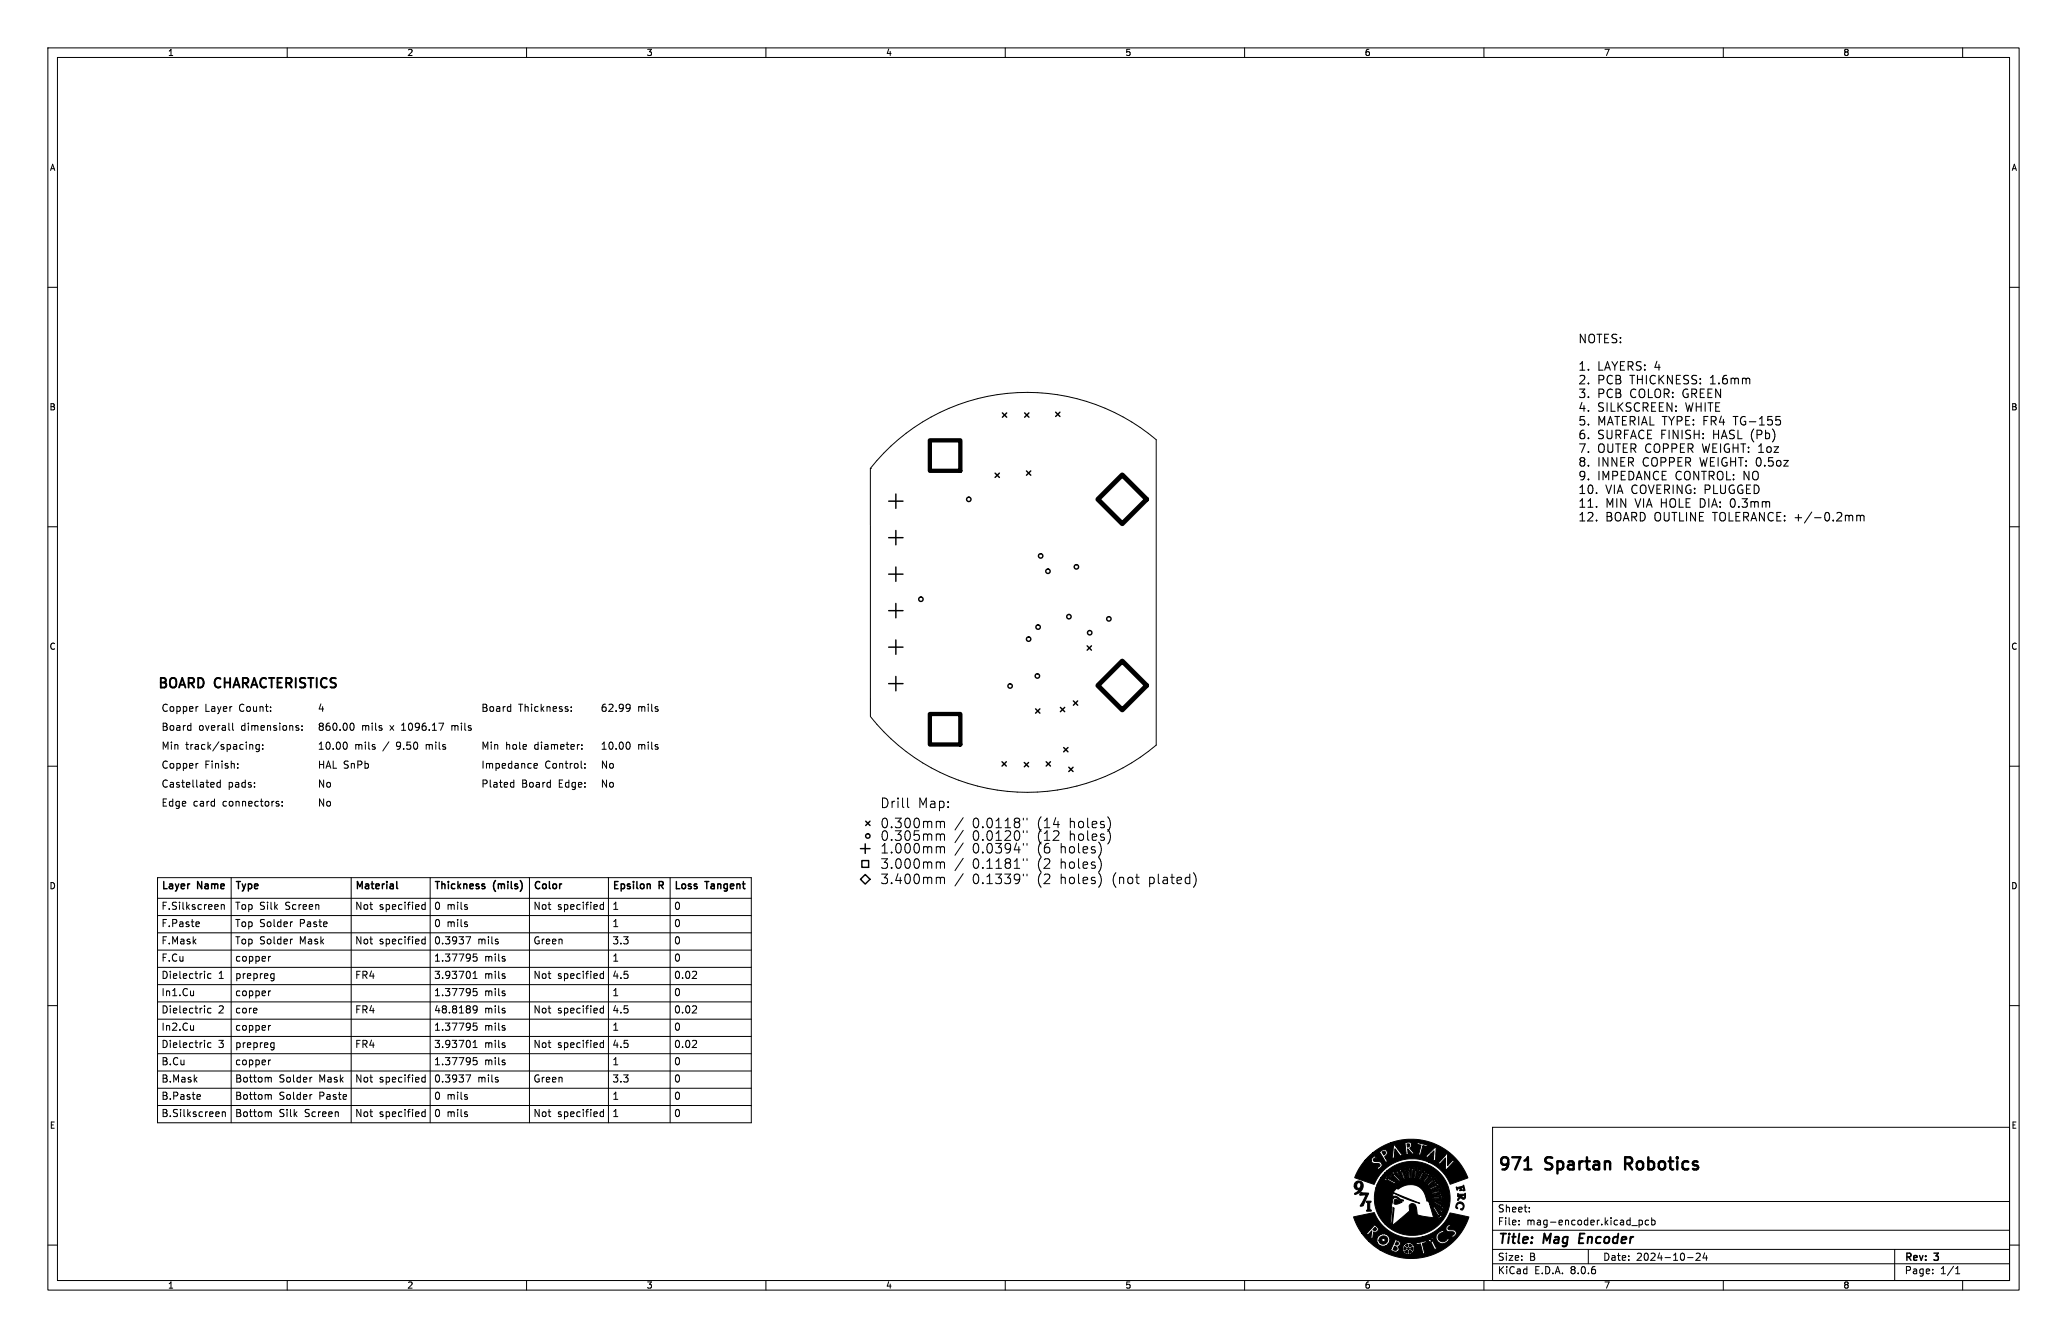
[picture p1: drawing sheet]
<svg xmlns="http://www.w3.org/2000/svg" width="432mm" height="279mm" viewBox="0 0 432 279" stroke-linecap="round" stroke-linejoin="round" font-family="sans-serif">
<defs><g id="words">
<g font-size="3.5">
<text x="312.8" y="245.1">971</text>
<text x="323" y="245.1">Spartan</text>
<text x="340.6" y="245.1">Robotics</text>
</g>
<g font-size="2.8">
<text x="32.9" y="144.7">BOARD</text>
<text x="45" y="144.7">CHARACTERISTICS</text>
<text x="312.8" y="260.3">Title:</text>
<text x="322.5" y="260.3">Mag</text>
<text x="330.7" y="260.3">Encoder</text>
</g>
<g font-size="2.5">
<text x="329.6" y="72.2">NOTES:</text>
<text x="329.6" y="77.9">1.</text>
<text x="333.8" y="77.9">LAYERS: 4</text>
<text x="329.6" y="80.8">2.</text>
<text x="329.6" y="83.6">3.</text>
<text x="333.8" y="80.8">PCB</text>
<text x="333.8" y="83.6">PCB</text>
<text x="340.8" y="80.8">THICKNESS:</text>
<text x="340.8" y="83.6">COLOR:</text>
<text x="352" y="83.6">GREEN</text>
<text x="357.8" y="80.8">1.6mm</text>
<text x="329.6" y="86.5">4.</text>
<text x="329.6" y="89.3">5.</text>
<text x="333.8" y="86.5">SILKSCREEN:</text>
<text x="333.8" y="89.3">MATERIAL TYPE: FR4</text>
<text x="352.4" y="86.5">WHITE</text>
<text x="363" y="89.3">TG-155</text>
<text x="329.6" y="92.2">6.</text>
<text x="329.6" y="95.1">7.</text>
<text x="333.8" y="92.2">SURFACE FINISH:</text>
<text x="333.8" y="95.1">OUTER COPPER</text>
<text x="356.2" y="95.1">WEIGHT: 1oz</text>
<text x="358.4" y="92.2">HASL (Pb)</text>
<text x="329.6" y="97.9">8.</text>
<text x="329.6" y="100.8">9.</text>
<text x="333.8" y="97.9">INNER</text>
<text x="333.8" y="100.8">IMPEDANCE</text>
<text x="343.4" y="97.9">COPPER</text>
<text x="350.3" y="100.8">CONTROL: NO</text>
<text x="355.6" y="97.9">WEIGHT: 0.5oz</text>
<text x="329.6" y="103.7">10.</text>
<text x="329.6" y="106.5">11.</text>
<text x="335.5" y="103.7">VIA COVERING: PLUGGED</text>
<text x="335.5" y="106.5">MIN</text>
<text x="341.9" y="106.5">VIA HOLE DIA:</text>
<text x="362.5" y="106.5">0.3mm</text>
<text x="329.6" y="109.4">12.</text>
<text x="335.5" y="109.4">BOARD OUTLINE</text>
<text x="358.4" y="109.4">TOLERANCE: +/-0.2mm</text>
</g>
<g font-size="2.1">
<text x="33.6" y="149.1">Copper</text>
<text x="42.8" y="149.1">Layer</text>
<text x="50.2" y="149.1">Count:</text>
<text x="66.3" y="149.1">4</text>
<text x="100.4" y="149.1">Board</text>
<text x="108.4" y="149.1">Thickness:</text>
<text x="125.4" y="149.1">62.99</text>
<text x="133.2" y="149.1">mils</text>
<text x="33.6" y="153">Board</text>
<text x="41.5" y="153">overall</text>
<text x="50.6" y="153">dimensions:</text>
<text x="66.3" y="153">860.00</text>
<text x="75.6" y="153">mils</text>
<text x="81.7" y="153">x</text>
<text x="84.4" y="153">1096.17</text>
<text x="95.1" y="153">mils</text>
<text x="33.6" y="161">Copper</text>
<text x="33.6" y="157">Min</text>
<text x="38.8" y="157">track/spacing:</text>
<text x="42.8" y="161">Finish:</text>
<text x="66.3" y="161">HAL SnPb</text>
<text x="66.3" y="157">10.00</text>
<text x="74.1" y="157">mils</text>
<text x="80.3" y="157">/</text>
<text x="83.3" y="157">9.50</text>
<text x="89.7" y="157">mils</text>
<text x="100.4" y="161">Impedance</text>
<text x="100.4" y="157">Min</text>
<text x="105.6" y="157">hole</text>
<text x="111.9" y="157">diameter:</text>
<text x="113.9" y="161">Control:</text>
<text x="125.4" y="161">No</text>
<text x="125.4" y="157">10.00</text>
<text x="133.2" y="157">mils</text>
<text x="33.6" y="164.9">Castellated</text>
<text x="47.7" y="164.9">pads:</text>
<text x="66.3" y="164.9">No</text>
<text x="100.4" y="164.9">Plated</text>
<text x="109" y="164.9">Board</text>
<text x="116.9" y="164.9">Edge:</text>
<text x="125.4" y="164.9">No</text>
<text x="33.6" y="168.9">Edge</text>
<text x="40.4" y="168.9">card</text>
<text x="46.8" y="168.9">connectors:</text>
<text x="66.3" y="168.9">No</text>
<text x="33.7" y="190.1">F.Silkscreen</text>
<text x="33.7" y="186.4">Layer</text>
<text x="41.3" y="186.4">Name</text>
<text x="49" y="190.1">Top Silk</text>
<text x="49" y="186.4">Type</text>
<text x="59.3" y="190.1">Screen</text>
<text x="74.1" y="186.4">Material</text>
<text x="74.1" y="190.1">Not</text>
<text x="79" y="190.1">specified</text>
<text x="90.6" y="186.4">Thickness</text>
<text x="90.6" y="190.1">0 mils</text>
<text x="103.1" y="186.4">(mils)</text>
<text x="111.4" y="190.1">Not</text>
<text x="111.4" y="186.4">Color</text>
<text x="116.3" y="190.1">specified</text>
<text x="127.9" y="190.1">1</text>
<text x="127.9" y="186.4">Epsilon</text>
<text x="137.7" y="186.4">R</text>
<text x="140.7" y="186.4">Loss</text>
<text x="140.7" y="190.1">0</text>
<text x="147.5" y="186.4">Tangent</text>
<text x="33.7" y="193.7">F.Paste</text>
<text x="33.7" y="197.3">F.Mask</text>
<text x="49" y="197.3">Top Solder</text>
<text x="49" y="193.7">Top Solder</text>
<text x="62.3" y="197.3">Mask</text>
<text x="62.3" y="193.7">Paste</text>
<text x="74.1" y="197.3">Not</text>
<text x="79" y="197.3">specified</text>
<text x="90.6" y="193.7">0 mils</text>
<text x="90.6" y="197.3">0.3937</text>
<text x="99.6" y="197.3">mils</text>
<text x="111.4" y="197.3">Green</text>
<text x="127.9" y="197.3">3.3</text>
<text x="127.9" y="193.7">1</text>
<text x="140.7" y="197.3">0</text>
<text x="140.7" y="193.7">0</text>
<text x="33.7" y="200.9">F.Cu</text>
<text x="49" y="200.9">copper</text>
<text x="90.6" y="200.9">1.37795</text>
<text x="101" y="200.9">mils</text>
<text x="127.9" y="200.9">1</text>
<text x="140.7" y="200.9">0</text>
<text x="33.7" y="204.6">Dielectric</text>
<text x="33.7" y="208.2">In1.Cu</text>
<text x="45.4" y="204.6">1</text>
<text x="49" y="208.2">copper</text>
<text x="49" y="204.6">prepreg</text>
<text x="74.1" y="204.6">FR4</text>
<text x="90.6" y="204.6">3.93701</text>
<text x="90.6" y="208.2">1.37795</text>
<text x="101" y="204.6">mils</text>
<text x="101" y="208.2">mils</text>
<text x="111.4" y="204.6">Not</text>
<text x="116.3" y="204.6">specified</text>
<text x="127.9" y="208.2">1</text>
<text x="127.9" y="204.6">4.5</text>
<text x="140.7" y="204.6">0.02</text>
<text x="140.7" y="208.2">0</text>
<text x="33.7" y="215.4">In2.Cu</text>
<text x="33.7" y="211.8">Dielectric</text>
<text x="45.4" y="211.8">2</text>
<text x="49" y="211.8">core</text>
<text x="49" y="215.4">copper</text>
<text x="74.1" y="211.8">FR4</text>
<text x="90.6" y="211.8">48.8189</text>
<text x="90.6" y="215.4">1.37795</text>
<text x="101" y="211.8">mils</text>
<text x="101" y="215.4">mils</text>
<text x="111.4" y="211.8">Not</text>
<text x="116.3" y="211.8">specified</text>
<text x="127.9" y="211.8">4.5</text>
<text x="127.9" y="215.4">1</text>
<text x="140.7" y="215.4">0</text>
<text x="140.7" y="211.8">0.02</text>
<text x="33.7" y="219">Dielectric</text>
<text x="45.4" y="219">3</text>
<text x="49" y="219">prepreg</text>
<text x="74.1" y="219">FR4</text>
<text x="90.6" y="219">3.93701</text>
<text x="101" y="219">mils</text>
<text x="111.4" y="219">Not</text>
<text x="116.3" y="219">specified</text>
<text x="127.9" y="219">4.5</text>
<text x="140.7" y="219">0.02</text>
<text x="33.7" y="222.6">B.Cu</text>
<text x="33.7" y="226.2">B.Mask</text>
<text x="49" y="226.2">Bottom</text>
<text x="49" y="222.6">copper</text>
<text x="58.1" y="226.2">Solder</text>
<text x="66.4" y="226.2">Mask</text>
<text x="74.1" y="226.2">Not</text>
<text x="79" y="226.2">specified</text>
<text x="90.6" y="226.2">0.3937</text>
<text x="90.6" y="222.6">1.37795</text>
<text x="99.6" y="226.2">mils</text>
<text x="101" y="222.6">mils</text>
<text x="111.4" y="226.2">Green</text>
<text x="127.9" y="222.6">1</text>
<text x="127.9" y="226.2">3.3</text>
<text x="140.7" y="226.2">0</text>
<text x="140.7" y="222.6">0</text>
<text x="33.7" y="233.4">B.Silkscreen</text>
<text x="33.7" y="229.8">B.Paste</text>
<text x="49" y="233.4">Bottom</text>
<text x="49" y="229.8">Bottom</text>
<text x="58.1" y="233.4">Silk</text>
<text x="58.1" y="229.8">Solder</text>
<text x="63.4" y="233.4">Screen</text>
<text x="66.4" y="229.8">Paste</text>
<text x="74.1" y="233.4">Not</text>
<text x="79" y="233.4">specified</text>
<text x="90.6" y="229.8">0 mils</text>
<text x="90.6" y="233.4">0 mils</text>
<text x="111.4" y="233.4">Not</text>
<text x="116.3" y="233.4">specified</text>
<text x="127.9" y="229.8">1</text>
<text x="127.9" y="233.4">1</text>
<text x="140.7" y="229.8">0</text>
<text x="140.7" y="233.4">0</text>
<text x="312.8" y="256.1">File:</text>
<text x="312.8" y="253.4">Sheet:</text>
<text x="318.9" y="256.1">mag-encoder.kicad_pcb</text>
<text x="312.8" y="263.5">Size:</text>
<text x="319.5" y="263.5">B</text>
<text x="334.8" y="263.5">Date:</text>
<text x="341.8" y="263.5">2024-10-24</text>
<text x="397.8" y="263.7">Rev:</text>
<text x="404.2" y="263.7">3</text>
<text x="312.8" y="266.3">KiCad</text>
<text x="320.5" y="266.3">E.D.A.</text>
<text x="328.1" y="266.3">8.0.6</text>
<text x="397.8" y="266.3">Page:</text>
<text x="405.3" y="266.3">1/1</text>
</g>
<g font-size="1.8">
<text x="35" y="11.9">1</text>
<text x="85" y="11.9">2</text>
<text x="135" y="11.9">3</text>
<text x="185" y="11.9">4</text>
<text x="235" y="11.9">5</text>
<text x="285" y="11.9">6</text>
<text x="335" y="11.9">7</text>
<text x="385" y="11.9">8</text>
<text x="10.3" y="35.9">A</text>
<text x="420.1" y="35.9">A</text>
<text x="10.3" y="85.9">B</text>
<text x="420.1" y="85.9">B</text>
<text x="10.3" y="135.9">C</text>
<text x="420.1" y="135.9">C</text>
<text x="10.3" y="185.9">D</text>
<text x="420.1" y="185.9">D</text>
<text x="10.3" y="235.9">E</text>
<text x="420.1" y="235.9">E</text>
<text x="35" y="269.3">1</text>
<text x="85" y="269.3">2</text>
<text x="135" y="269.3">3</text>
<text x="185" y="269.3">4</text>
<text x="235" y="269.3">5</text>
<text x="285" y="269.3">6</text>
<text x="335" y="269.3">7</text>
<text x="385" y="269.3">8</text>
</g>
</g></defs>
<g fill="none" stroke="#000" stroke-width=".21">
<path d="M10 10h411.8v259.4h-411.8zM12 12h407.8v255.4h-407.8zM60 10v2M110 10v2M160 10v2M210 10v2M260 10v2M310 10v2M360 10v2M410 10v2M10 60h2M419.8 60h2"/>
<path d="M181.8 97.8h.1M184.6 94.6a41.7 41.7 0 0 1 56.9-2.8v63.8a41.8 41.8 0 0 1-59.7-6v-51.8zM10 110h2M419.8 110h2M10 160h2M39.7 151.5l.2 .1M39.9 151v1.5M39.9 152.4l-.2 .1M41.4 159.4l-.3 .1M41.4 147.6h-.3M48.6 151v1.3l.2 .2M49.7 159.5v.1"/>
<path d="M52.2 155.5h.5l.1 1M54.2 155.5h-.5l-.2 .3 .1 .6h.6M54.2 155.5v1.2l-.3 .3-.4-.1M54.9 156.3v.2M54.9 155.5v.2M62.2 152l.3 .2-.3 .3M62.2 151.5l.2 .1M63.1 152.4v.1M63.1 151.6v.1M72 155a.8 .8 0 0 1 .6 .7 .8 .8 0 0 1-.6 .8M73.3 151.2l.2-.2a.8 .8 0 0 1 .5 .8 .8 .8 0 0 1-.5 .7l-.2-.1M89 155.5v1"/>
<path d="M89.3 155.5l-.3 .1M91.7 151h1l-.7 1.5M94.4 151.5v1M94.6 151.5l-.2 .2M106.6 147.6h.1M106.7 147.1v1.5M106.7 148.5l-.1 .1M111.6 159.9l.7-.1-.1-.3-.4-.1-.2 .2v.8h.6M119.3 148.4v.2M119.3 147.6v.2M121.6 156.3v.2M121.6 155.5v.2"/>
<path d="M122.2 159.5v.1M131.1 147.1l.5 .1a.99 .99 0 0 1-.4 1.4M131.1 155a.8 .8 0 0 1 .6 .7 .8 .8 0 0 1-.6 .8M131.6 147.7l-.1 .2-.4 .1M419.8 160h2M44.7 163.5v.2l-.7 .2M46 163.5l-.4-.1-.3 .3 .2 .6h.5M46 162.9v1.5M49.7 160.3v.1M58.1 167.8l.2 .3-.2 .2M58.1 167.3l.1 .1M59 168.2v.1"/>
<path d="M59 167.4v.2M106.9 163.4l.4 .1M107.3 162.9v1.5M107.3 164.3l-.4 .1M122.2 160.3v.1M184.2 179.3h1.2l-.7 .8a.54 .54 0 0 1 .7 .4v.4l-.2 .3-.7 .1-.3-.2M184.3 178.1h1.1M184.3 176.7l.5-.6v2M184.4 166.6a1.01 1.01 0 0 1 1.1 1 1.01 1.01 0 0 1-1.1 1zM184.5 173.7l.4-.2a1.25 1.25 0 0 1 0 2l-.4-.2a1.68 1.68 0 0 1 0-1.6zM184.5 171l.4-.2a1.25 1.25 0 0 1 0 2l-.4-.1a1.68 1.68 0 0 1 0-1.7zM186.3 172.7v.1"/>
<path d="M186.3 175.3v.2M186.3 177.9v.2M186.4 167.3v1.3M186.9 167.3l-.4 .1-.1 .3M187 173.5h1.3l-.7 .7a.54 .54 0 0 1 .7 .4v.5l-.2 .3-.8 .1-.3-.2M187 170.8h1.3l-.7 .8a.54 .54 0 0 1 .7 .4v.5l-.2 .2-.8 .1-.3-.1M187.3 179.5l.5-.2a1.25 1.25 0 0 1 0 2l-.5-.2a1.68 1.68 0 0 1 0-1.6zM187.4 176.2l.4-.1a1.25 1.25 0 0 1 0 2h-.2a1.33 1.33 0 0 1-.2-1.9zM187.6 166.6v.2M187.6 167.3v1.3M188.5 166.6v1.8l.3 .2M189.3 179.4l.4-.1a1.25 1.25 0 0 1 0 2h-.2a1.33 1.33 0 0 1-.2-1.9z"/>
<path d="M189.3 173.6l.4-.1a1.25 1.25 0 0 1 0 2h-.2a1.33 1.33 0 0 1-.2-1.9zM189.3 176.2l.4-.1a1.25 1.25 0 0 1 0 2h-.2a1.33 1.33 0 0 1-.2-1.9zM189.3 170.9l.4-.1a1.25 1.25 0 0 1 0 2h-.2a1.33 1.33 0 0 1-.2-1.9zM189.6 166.6v1.8l.3 .2M191.1 176.3l.5-.2a1.25 1.25 0 0 1 0 2l-.5-.2a1.69 1.69 0 0 1 0-1.6zM191.1 171l.5-.2a1.25 1.25 0 0 1 0 2l-.5-.1a1.69 1.69 0 0 1 0-1.7zM191.1 179.5l.5-.2a1.25 1.25 0 0 1 0 2l-.5-.2a1.69 1.69 0 0 1 0-1.6zM192 173.5h-1l-.1 .9 .3-.2 .7 .1 .2 .3-.1 .7-.3 .2h-.5l-.3-.2M192.2 168.6v-2l.6 1.5 .7-1.5v2M192.9 171.7a.5 .5 0 0 1 .9 .1M192.9 171.5v1.3M192.9 174.2v1.3"/>
<path d="M192.9 176.8v1.3M192.9 180v1.3M192.9 174.3a.5 .5 0 0 1 .9 .1M192.9 177a.5 .5 0 0 1 .9 .1M193.8 171.8l.3-.3 .4 .1 .1 1.2M193.8 174.4l.3-.2h.4l.1 1.3M193.8 177.1l.3-.3 .4 .1 .1 1.2M193.8 171.8v1M193.8 174.4v1.1M193.8 177.1v1M194.5 167.4h.7l.1 1.2M195.3 167.8l-.7 .1a.39 .39 0 0 0-.3 .4 .39 .39 0 0 0 .3 .3h.7"/>
<path d="M195.6 171.5v1.3M195.6 174.2v1.3M195.6 176.8v1.3M195.6 180v1.3M195.6 177a.5 .5 0 0 1 .9 .1M195.6 171.7a.5 .5 0 0 1 .9 .1M195.6 174.3a.5 .5 0 0 1 .9 .1M196.3 167.4l.5-.1 .4 .4v.6l-.2 .3h-.7M196.3 167.3v2M196.5 171.8l.2-.3 .5 .1 .1 1.2M196.5 177.1l.2-.3 .5 .1 .1 1.2M196.5 171.8v1"/>
<path d="M196.5 174.4v1.1M196.5 177.1v1M196.5 174.4l.2-.2h.5l.1 1.3M198.1 167.4v.2M198.1 168.5v.1M201.2 173.4l-1.7 2.6M201.2 179.2l-1.7 2.6M201.2 176l-1.7 2.6M201.2 170.7l-1.7 2.6M203.6 176.2l.4-.1a1.25 1.25 0 0 1 0 2h-.2a1.33 1.33 0 0 1-.2-1.9zM203.6 170.9l.4-.1a1.25 1.25 0 0 1 0 2h-.2a1.33 1.33 0 0 1-.2-1.9zM203.6 173.6l.4-.1a1.25 1.25 0 0 1 0 2h-.2a1.33 1.33 0 0 1-.2-1.9z"/>
<path d="M203.6 179.4l.4-.1a1.25 1.25 0 0 1 0 2h-.2a1.33 1.33 0 0 1-.2-1.9zM205.3 175.3v.2M205.3 177.9v.2M205.3 172.7v.1M206.2 179.9l.5-.6v2M206.4 173.7l.4-.2a1.25 1.25 0 0 1 0 2l-.4-.2a1.68 1.68 0 0 1 0-1.6zM206.4 176.3l.4-.2a1.25 1.25 0 0 1 0 2l-.4-.2a1.68 1.68 0 0 1 0-1.6zM206.5 170.9l.3-.1a1.25 1.25 0 0 1 0 2h-.2a1.33 1.33 0 0 1-.1-1.9zM208 176.1h1.2l-.7 .8a.54 .54 0 0 1 .7 .4v.4l-.2 .3-.7 .1-.3-.2M208.1 172.8h1.1M208.1 175.5h1.1M208.1 174.1l.5-.6v2"/>
<path d="M208.1 171.4l.5-.6v2M208.1 179.9l.5-.6v2M210 173.7l.3-.2 .6 .1a.54 .54 0 0 1 .1 .7l-1.1 1.2h1.2M210 171.4l.5-.6v2M210 172.8h1.1M211.1 177l-.4 .4-.5-.1-.2-.3v-.5l.2-.3 .5-.1 .3 .2a1.32 1.32 0 0 1-.5 1.8h-.3M211.9 179.9l.6-.6v2M212.2 173.6l.3-.1a1.25 1.25 0 0 1 0 2h-.1a1.33 1.33 0 0 1-.2-1.9zM212.3 171.7l-.4-.4 .4-.5h.3l.4 .4-.4 .5M212.3 171.7l-.4 .4 .1 .6 .3 .1h.3l.4-.3v-.4l-.4-.4M212.3 171.7h.3M212.4 176l-.5 1.5h1.2"/>
<path d="M212.8 176.8v1.3M213.8 170.8v.4M213.8 173.5v.4M213.8 176.1v.4M213.8 179.3v.4M214.5 170.8v.4M214.5 173.5v.4M214.5 176.1v.4M214.5 179.3v.4M217.5 170.6a2.29 2.29 0 0 0 0 3M217.5 179a2.29 2.29 0 0 0 0 3.1M217.5 173.2a2.29 2.29 0 0 0 0 3"/>
<path d="M217.5 175.8a2.29 2.29 0 0 0 0 3.1M218.2 174.1l.5-.6v2M218.2 172.8h1.1M218.2 175.5h1.1M218.2 179.5l.3-.2 .6 .1a.54 .54 0 0 1 .1 .8l-1.1 1.1h1.2M218.2 171.4l.5-.6v2M219.1 176.1a.79 .79 0 0 0-.9 .9v.7l.2 .3 .5 .1 .3-.2 .1-.6-.2-.3-.6-.1-.3 .4M220.1 173.7l.3-.2 .6 .1a.54 .54 0 0 1 .1 .7l-1.1 1.2h1.2M220.5 170.7l-.4 1.5h1.2M221 171.5v1.3M221.7 177a.5 .5 0 0 1 .8 .1v1M221.7 176.1v2"/>
<path d="M221.7 179.3v2M223.5 177a.54 .54 0 0 1 .5-.2 .54 .54 0 0 1 .5 .4v.5a.54 .54 0 0 1-.6 .4 .54 .54 0 0 1-.5-.4zM223.6 171.7a.5 .5 0 0 1 .9 .1v1M223.6 174.3a.5 .5 0 0 1 .9 .1v1.1M223.6 170.8v2M223.6 173.5v2M225.3 176.1v1.7l.3 .3M225.3 179.3v1.7l.3 .3M225.4 171.7a.54 .54 0 0 1 .5-.2 .54 .54 0 0 1 .5 .4v.6a.54 .54 0 0 1-.6 .4 .54 .54 0 0 1-.5-.4zM225.4 174.3a.54 .54 0 0 1 .5-.2 .54 .54 0 0 1 .5 .4v.6a.54 .54 0 0 1-.6 .4 .54 .54 0 0 1-.5-.4zM226.3 177.5l.9-.2-.1-.4-.6-.1-.2 .3 .1 .9h.7M227.2 170.8v1.8l.3 .2"/>
<path d="M227.2 173.5v1.7l.3 .3M228.2 172.2l.9-.2-.1-.4-.5-.1-.3 .3 .1 .9h.7M228.2 174.8l.9-.2-.1-.4h-.5l-.3 .2 .1 1h.7M228.7 176.9l-.4-.1-.3 .3 .1 .3 .6 .2v.4h-.7M229.5 179a2.29 2.29 0 0 1 0 3.1M229.5 175.8a2.29 2.29 0 0 1 0 3.1M230.6 171.6l-.4-.1-.3 .3 .1 .3 .6 .2v.4h-.7M230.6 174.2h-.4l-.3 .2 .1 .3 .6 .2v.5h-.7M231.4 170.6a2.29 2.29 0 0 1 0 3M231.4 173.2a2.29 2.29 0 0 1 0 3M32.9 198.4h124M32.9 191.2h124"/>
<path d="M32.9 183.3h124v51.2h-124zM32.9 194.8h124M32.9 187.6h124M41.4 192.5l.2 .4-.7 .1M41.6 193.4l-.2 .1M46.2 188.9v1M46.2 189l.2-.1 .4 .1 .1 .9M48.3 183.3v51.2M56.5 199.7l-.4 .3M61.1 196.1l-.4 .2M61.1 192.5l-.4 .1M66.5 189l.1 .9"/>
<path d="M68.2 192.6l.1 .3-.7 .1M73.4 183.3v51.2M88.8 189l-.4-.1-.3 .3 .1 .6h.6M88.8 188.4v1.5M88.8 195.6v1.5M88.8 196.2l-.4-.1-.3 .3 .1 .6h.6M89.9 183.3v51.2M97.3 195.6h1l-.6 1.5M97.5 189.4l.2 .2-.2 .3M97.5 193l.2 .2-.2 .3M97.5 192.5l.1 .1M97.5 188.9l.1 .1"/>
<path d="M99.6 199.2h-.7l-.1 .7 .2-.1 .5 .1 .2 .2-.1 .5-.2 .1-.6-.1M103.9 196.6l.2 .2-.2 .3M103.9 196.1l.1 .1M105.3 199.7l.2 .1M110.6 183.3v51.2M126.1 188.4v1.5M126.1 189l-.5-.1-.3 .3 .2 .6h.6M127.1 183.3v51.2M140 183.3v51.2M184.2 182.5h1.2l-.7 .8a.54 .54 0 0 1 .7 .4v.4l-.2 .3-.7 .1-.3-.2M186.3 181.1v.2M186.3 184.3v.2"/>
<path d="M187.6 182.4l-.5 1.5h1.3M188.1 183.2v1.3M189.3 182.6l.4-.1a1.25 1.25 0 0 1 0 2h-.2a1.33 1.33 0 0 1-.2-1.9zM191.1 182.7l.5-.2a1.25 1.25 0 0 1 0 2l-.5-.2a1.69 1.69 0 0 1 0-1.6zM192.9 183.4a.5 .5 0 0 1 .9 .1M192.9 180.2a.5 .5 0 0 1 .9 .1M192.9 183.2v1.3M193.8 180.3l.3-.3 .4 .1 .1 1.2M193.8 183.5l.3-.3 .4 .1 .1 1.2M193.8 180.3v1M193.8 183.5v1M195.6 183.4a.5 .5 0 0 1 .9 .1"/>
<path d="M195.6 183.2v1.3M195.6 180.2a.5 .5 0 0 1 .9 .1M196.5 183.5l.2-.3 .5 .1 .1 1.2M196.5 180.3l.2-.3 .5 .1 .1 1.2M196.5 180.3v1M196.5 183.5v1M201.2 182.4l-1.7 2.6M203.6 182.6l.4-.1a1.25 1.25 0 0 1 0 2h-.2a1.33 1.33 0 0 1-.2-1.9zM205.3 181.1v.2M205.3 184.3v.2M206.2 184.5h1.1M206.2 183.1l.5-.6v2"/>
<path d="M206.2 181.3h1.1M208 182.5h1.2l-.7 .8a.54 .54 0 0 1 .7 .4v.4l-.2 .3-.7 .1-.3-.2M208.1 181.3h1.1M209.9 182.5h1.2l-.6 .8a.54 .54 0 0 1 .6 .4v.4l-.2 .3-.7 .1-.3-.2M210.4 180.2l-.4-.4 .4-.5 .5 .1 .2 .3-.4 .5M210.4 180.2l-.4 .4 .1 .5 .3 .2 .5-.1 .2-.3v-.3l-.4-.4M210.4 180.2h.3M211.9 181.3h1.1M213 183.4l-.4 .4h-.3l-.4-.4v-.5l.2-.3 .5-.1 .3 .2a1.32 1.32 0 0 1-.4 1.8h-.4M213.8 182.5v.4M214.5 182.5v.4M217.5 182.2a2.29 2.29 0 0 0 0 3.1"/>
<path d="M218.2 182.7l.3-.2 .6 .1a.54 .54 0 0 1 .1 .8l-1.1 1.1h1.2M221.7 183.4a.5 .5 0 0 1 .8 .1v1M221.7 180.2a.5 .5 0 0 1 .8 .1v1M221.7 182.5v2M223.5 183.4a.54 .54 0 0 1 .5-.2 .54 .54 0 0 1 .5 .4v.5a.54 .54 0 0 1-.6 .4 .54 .54 0 0 1-.5-.4zM223.5 180.2a.54 .54 0 0 1 .5-.2 .54 .54 0 0 1 .5 .4v.5a.54 .54 0 0 1-.6 .4 .54 .54 0 0 1-.5-.4zM225.3 182.5v1.7l.3 .3M226.3 183.9l.9-.2-.1-.4-.6-.1-.2 .3 .1 .9h.7M226.3 180.7l.9-.2-.1-.4-.6-.1-.2 .3 .1 .9h.7M228.7 183.3l-.4-.1-.3 .3 .1 .3 .6 .2v.4h-.7M228.7 180.1l-.4-.1-.3 .3 .1 .3 .6 .2v.4h-.7M229.5 182.2a2.29 2.29 0 0 1 0 3.1"/>
<path d="M233.1 182.2a2.29 2.29 0 0 0 0 3.1M233.9 183.4a.5 .5 0 0 1 .8 .1v1M233.9 183.2v1.3M235.7 183.4a.54 .54 0 0 1 .5-.2 .54 .54 0 0 1 .4 .4v.5a.54 .54 0 0 1-.5 .4 .54 .54 0 0 1-.5-.4zM237.2 183.2h.8M237.5 182.5v1.7l.1 .2 .4 .1M240.2 183.3l.5-.1 .4 .4v.5l-.2 .3h-.7M240.2 183.2v2M242 182.5v1.7l.3 .3M243 183.3h.8l.1 1.2M243.9 183.7l-.7 .1a.39 .39 0 0 0-.3 .3 .39 .39 0 0 0 .3 .4l.7-.1M244.5 183.2h.8"/>
<path d="M244.8 182.5v1.7l.1 .2 .4 .1M245.9 183.9l.9-.2-.1-.4-.5-.1-.3 .3 .1 .9h.7M248.5 183.3l-.5-.1-.4 .4v.5l.2 .3h.7M248.5 182.5v2M249.3 182.2a2.29 2.29 0 0 1 0 3.1M10 210h2M32.9 209.2h124M32.9 212.8h124M32.9 205.6h124M32.9 216.4h124M32.9 202h124M40.4 206.9v1"/>
<path d="M40.4 214.1v1M40.4 207.8v.1M40.4 215v.1M44.1 203.4l-.5-.1-.2 .3 .1 .6h.6M44.1 210.6l-.5-.1-.2 .3 .1 .7h.6M44.1 217.8l-.5-.1-.2 .3 .1 .7h.6M56.5 214.1l-.4 .3M56.5 206.9l-.4 .3M56.8 203.3l.4 .1M56.8 217.7l.4 .1M57.2 204.2l-.4 .1M57.2 218.7h-.4"/>
<path d="M57.2 203.3v1.2l-.1 .2-.4 .1M57.2 217.7v1.3l-.1 .2h-.4M98.8 204.3h.9M98.8 218.7h.9M98.8 203.2l.4-.4v1.5M98.8 217.7l.4-.5v1.5M99.6 206.4h-.7l-.1 .7 .2-.1 .5 .1 .2 .2-.1 .5-.2 .1-.6-.1M99.6 213.6h-.7l-.1 .8 .2-.2 .5 .1 .2 .2-.1 .5-.2 .1-.6-.1M99.7 210.7l-.3 .3h-.3l-.3-.3 .2-.6 .4-.1 .2 .2a.99 .99 0 0 1-.4 1.3h-.2M105.3 218.2l.2 .3-.2 .2M105.3 200.2l.2 .2-.2 .3M105.3 203.8l.2 .2-.2 .3"/>
<path d="M105.3 207.4l.2 .2-.2 .3M105.3 211l.2 .2-.2 .3M105.3 214.6l.2 .3-.2 .2M105.3 217.7l.2 .1M105.3 210.5l.2 .1M105.3 214.1l.2 .1M105.3 203.3l.2 .1M105.3 206.9l.2 .1M126.1 203.4l-.5-.1-.3 .3 .2 .6h.6M126.1 202.8v1.5M126.1 210v1.5M126.1 217.2v1.5"/>
<path d="M126.1 210.6l-.5-.1-.3 .3 .2 .7h.6M126.1 217.8l-.5-.1-.3 .3 .2 .7h.6M145.4 202.9l.1 .2-.1 .4-.8 .8h.9M145.4 210.1l.1 .2-.1 .4-.8 .8h.9M145.4 217.3l.1 .2-.1 .4-.8 .8h.9M419.8 210h2M32.9 223.6h124M32.9 220h124M32.9 227.2h124M32.9 230.9h124M41.4 228.6h.4l.1 .3-.8 .2M41.8 229.5l-.4 .1"/>
<path d="M46.4 232.2v1M46.4 232.3l.2-.1h.4l.1 1M56.2 232.2l.5 .2v.8M56.2 225l.5 .2v.8M56.2 228.6l.5 .2v.8M56.5 221.4l-.4 .2M65.2 225l-.4 .1M65.2 228.6l-.4 .1M70.6 232.2l.1 1M72.3 228.6l.1 .3-.7 .2M88.8 232.2h-.4l-.3 .3 .1 .6h.6M88.8 225h-.4l-.3 .2 .1 .7h.6"/>
<path d="M88.8 224.5v1.5M88.8 231.7v1.5M97.3 224.5h1l-.6 1.5M97.5 229.1l.2 .2-.2 .3M97.5 232.7l.2 .2-.2 .3M97.5 228.6h.1M97.5 232.2h.1M99.6 220.9h-.7l-.1 .7 .2-.2 .5 .1 .2 .2-.1 .5-.2 .2-.6-.2M103.9 225.5l.2 .2-.2 .3M103.9 225h.1M105.3 221.9l.2 .2-.2 .3M105.3 221.4h.2"/>
<path d="M126.1 231.7v1.5M126.1 232.2h-.5l-.3 .3 .2 .6h.6M311.8 235.4h108v32h-108zM10 260h2M311.8 256.9h108M311.8 250.9h108M317.3 255.6v.2M317.3 254.9v.1M319.5 252.9v.2M319.5 252.2v.1M340.9 255.9h1.1M342.4 254.8v1.5"/>
<path d="M342.4 254.9l.4-.1 .3 .3-.1 .6h-.6M344.4 254.9l-.4-.1-.3 .3 .1 .6h.6M345 254.9l.5-.1 .3 .3-.2 .6h-.6M345 254.3v1.5M419.8 260h2M60 267.4v2M110 267.4v2M160 267.4v2M210 267.4v2M260 267.4v2M310 267.4v2M311.8 263.9h108"/>
<path d="M311.8 260.9h108M331.8 260.9v3M352.5 262.6h1.2M354.3 261.8l.6-.1 .3 .4-.9 1.1h.9M356.1 261.6l-.3 1.1h.9M356.5 262.2v1M360 267.4v2M395.8 260.9v6.5M403.8 265.8v.2M403.8 265.1v.1M408.5 266h.9M408.5 264.9l.5-.4v1.5"/>
<path d="M410 267.4v2"/>
</g>
<g fill="none" stroke="#000" stroke-width=".4">
<path d="M34.5 141.8l-.2-.2h-.7v2M35.6 141.9a.68 .68 0 0 1 1.1 0M37.4 143.6l.7-2 .6 2M40.5 141.8l-.3-.2h-.8v2M42.4 141.9l-.5-.3h-.5v2M46.1 141.8l-.1-.1a.72 .72 0 0 0-1 .2M46.9 141.6v2M48.1 141.6v2M48.7 143.6l.7-2 .7 2M51.8 141.8l-.3-.2h-.8v2M52.5 143.6l.6-2 .7 2M55.6 141.8l-.1-.1a.72 .72 0 0 0-1 .2"/>
<path d="M56.2 141.6h1.1M56.7 141.6v2M58.9 141.6h-.9v2M60.8 141.8l-.3-.2h-.7v2M61.8 141.6v2M63.8 141.7l-.8-.1-.3 .2M64.4 141.6h1.1M64.9 141.6v2M66.2 141.6v2M68.3 141.8l-.1-.1a.72 .72 0 0 0-1 .2M70.2 141.7l-.8-.1-.3 .2M330.1 257.6l-.3 2h1"/>
</g>
<path d="M318.5 244.2h1.4M339.5 243h1M340.5 241.7h-1v2.5" fill="none" stroke="#000" stroke-width=".51"/>
<g fill="#000" stroke="#000" stroke-width=".21">
<path d="M293.9 238.9a.36 .36 0 0 1 .6 .2 .36 .36 0 0 1-.4 .4zM285.8 241.6l.9-.8h1.2a.81 .81 0 0 1 .8 .7l.4 .6a.46 .46 0 0 1 .1 .7l.9-.4-.1-.1-.2 .1-.4-.6h1.3v.1l.8-.2-.2-.1v-.8h.5a.16 .16 0 0 0 0-.2 .16 .16 0 0 0-.3 0l-.2 .2 .1-.9 .7 .9a.39 .39 0 0 1 .2 .7h5.4l.8 .3-.1-.3 .4-.5 .5 .2-.1-.3-.4 .1 .8-.7-.1 1.2a.38 .38 0 0 1-.3 .6l.8 .4 .1-.1-.2-.3 .1-2.4a.42 .42 0 0 0-.6 .3l-1.7 1.5h-5.4l.6-.2h4h-4l.2-.1v-.1h-.3l-1.4-1.9a.21 .21 0 0 0-.3-.2 .21 .21 0 0 0 0 .4l-.3 2.3-1.4 .1a.22 .22 0 0 1-.1-.3 .22 .22 0 0 1 .2-.2l.3-.3v-.4a.71 .71 0 0 0-.6-.6 .71 .71 0 0 0-.7 .4l-.6 .4h-1.2l2.1-1.4 1.8-.8h2.7v.2h.2l.2 2.1-.2 .2 .9-.1-.2-.1-.2-1 1 1.1 .6-.1-.3-.2-.6-.7a.27 .27 0 0 1-.2-.2 .27 .27 0 0 1 .3-.3l.1-.5 1.6 .1a.24 .24 0 0 1 .3 0 .24 .24 0 0 1 0 .3l-.3 1.2a.24 .24 0 0 1-.1 .3 .24 .24 0 0 1-.3 0l.1 .2 .7 .2 .1-.2a.27 .27 0 0 1-.2-.2 .27 .27 0 0 1 .1-.3l.3-1.4 .7 .2-.1 .1a.39 .39 0 0 0 .4-.5h-.2l-1.6-.3a.16 .16 0 0 0-.2-.2 .16 .16 0 0 0-.1 .2l-.1 .3h-1.1a.9 .9 0 0 0-1.3-.4h-3a12.7 12.7 0 0 1 16 7.4l-3.7 1.3a8.4 8.4 0 0 0-4.5-4.6h1.9l.7 .5-.1-.2 1.1-1.2-.1 2.5h.2l1.1-1.2a.55 .55 0 0 1 .8-.4l-.6-.7-.2 .1 .2 .3-1 1 .1-2.2-.5-.4h-.2l.2 .2-.1 .3-1.3 1.4-.2-.1-2 .1a8.7 8.7 0 0 0-11.4 4.6l-4-1.4a12.4 12.4 0 0 1 2.2-3.6h1.2l.4 .6 .8 .1a.44 .44 0 0 1 .6 .4 .44 .44 0 0 1-.6 .3l.4 .6 .2-.3a.87 .87 0 0 0 .5-1l-.5-.4h-.5a.48 .48 0 0 1-.6 0 .48 .48 0 0 1-.1-.6l.5-.2-.3-.5-.7 .6-.1 .4h-1.2zM283.1 246.9a1.01 1.01 0 0 1 1.4 0 1.01 1.01 0 0 1 .1 1.4 1.54 1.54 0 0 1-1.6 1.1v-.2l1-.7a.86 .86 0 0 1-1.1-.8h.5a.47 .47 0 0 0 .6 .4 .47 .47 0 0 0 .3-.7 .48 .48 0 0 0-.6-.4 .48 .48 0 0 0-.3 .7h-.5zM284.3 249l1.2 .1a.28 .28 0 0 1 .4 .1 .28 .28 0 0 1-.2 .4l-.7 1.6a.65 .65 0 0 1-.8 .7l1.2-2.4-.9 .1a.29 .29 0 0 1-.5-.1 .29 .29 0 0 1 .2-.4zM285.4 250.8h.7a.19 .19 0 0 1 .3 .2 .19 .19 0 0 1-.2 .2l-.1 .8a.51 .51 0 0 0 .4 .8l-.1 .1h-.7a.2 .2 0 0 1-.2-.1 .2 .2 0 0 1 .2-.3v-.8a.45 .45 0 0 0-.3-.7zM282.8 254.1l2.7-.6a2.25 2.25 0 0 1 1.6-.2 8.5 8.5 0 0 0 10 5h2.9l.1 .6 .4 .7h.3a1.34 1.34 0 0 0 1.8-.9l-.1-.2-.4 .6a.99 .99 0 0 1-1.6-.4 .99 .99 0 0 1 1-1.4l.2 .2a.42 .42 0 0 0-.2-.6 .42 .42 0 0 0-.6 .2l-.8 .7-.1 .5h-2.9l.6-.2a8.4 8.4 0 0 0 2.8-1.6h1.5l.3 .6 .9 .1a.42 .42 0 0 1 .6 .4 .42 .42 0 0 1-.6 .3l.3 .6 .2-.3a.73 .73 0 0 0 .4-1.1l-.4-.3h-1.1a.42 .42 0 0 1 0-.6 .42 .42 0 0 1 .5-.1l-.4-.5-.5 .5-.2 .4h-1.5l.2-.1a9.5 9.5 0 0 0 2.2-3.1l3.9 .9a12.7 12.7 0 0 1-18.6 6.8h2.1l1.4 .5 .3-.1 .3-.7h.6l.1 .1-.1 .1 .2 .3-.1 .1h.1l.1 .3h.1v.2l.7 .3 .1-.1 .3 .1 .9-.5-.1-.1 .3-.2-.1-.1 .1-.1v-.3l.1-.1-.1-.1h.1l-.2-.2 .1-.2-.1-.1-.1-.3-.2 .1 .1-.2-.5-.1-.1-.2h1.2l.2 .6 .7-.3 .4 1.6a.23 .23 0 0 1 .1 .3 .23 .23 0 0 1-.2 .1l.1 .2 .8-.2v-.2h-.3l-.3-1.2a.41 .41 0 0 1-.1-.6 .41 .41 0 0 1 .6-.1h.2l-.1-.5h.5l.5 .3 .7 1.3a.21 .21 0 0 0 .2 .3 .21 .21 0 0 0 .2-.3l-.3-.8a1.17 1.17 0 0 1-.2-1.3h-.1a.22 .22 0 0 0-.3-.2 .22 .22 0 0 0-.1 .4l-.3 .1v-.4l-.3 .6-.6-.1-.1 .1-1.6 .4h-2.3v.1l-.1-.1v.2l-.4 .1-.1 .3-.1-.1-.2 .7h-.6l-.3-.4a.69 .69 0 0 0 .5-.8 .69 .69 0 0 0-.7-.6l-.5-.1 .1 .3-.2 .5-.6 1.3-.2-.1-.1 .2h-2.1l-2.2-1.8 1.7 .1 .1 .3-.2 .2h.4v.4l.2-.1 .4 .1v.2l.4-.2 .2 .2 .1-.2 .2-.1 .3 .1a.36 .36 0 0 1 .4-.5v-.2l.3-.3a.28 .28 0 0 1-.2-.2 .28 .28 0 0 1 .2-.3 .28 .28 0 0 1-.3-.2 .28 .28 0 0 1 .2-.3 .31 .31 0 0 1-.4-.1 .31 .31 0 0 1-.1-.4h-.1a.28 .28 0 0 1-.3 .1 .28 .28 0 0 1-.1-.3 .34 .34 0 0 1-.4 .2 .34 .34 0 0 1-.3-.2 .3 .3 0 0 1-.2 .3 .3 .3 0 0 1-.3-.1v.2l-.2 .2h-.3a.31 .31 0 0 1 .1 .4 .31 .31 0 0 1-.4 .1 .3 .3 0 0 1 .3 .3 .3 .3 0 0 1-.3 .3h-1.4l-1.6-1.8h.9l.6 .6v-.3l.7-.7-.2 1.4 .5 .4-.1-.3 .1-1a.35 .35 0 0 1 .6-.2 .71 .71 0 0 0 .4-.8 .71 .71 0 0 0-.5-.6l-.4-.2v.2l-1.4 1.6-1.2-.1-1.1-1.8zM287.2 256.3l.3 .3v.2a.4 .4 0 0 1-.7 0zM288.3 258.4a.9 .9 0 0 1 1.4 0 .9 .9 0 0 1-.1 1.3 .9 .9 0 0 1-1.3-.2l-.2-.5h.5l.4 .3 .3-.1v-.4a.37 .37 0 0 0-.4-.2 .37 .37 0 0 0-.3 .4h-.5zM288.7 240.6a.37 .37 0 0 1 .7 0 .37 .37 0 0 1-.4 .5zM289.7 246l.2 .2-.2-.2h.1l.1 .2h-.2v-.2l.2 .2zM290.9 245.1l.3 .1-.1 .2-.2-.1h.2l-.2-.1 .2 .1zM291.4 250.5h.3l1.2 .5-.1 .1a1.82 1.82 0 0 1-1.5 .3l-.1-.1z"/>
<path d="M291.7 259.3a.37 .37 0 0 1 .4 .5 .37 .37 0 0 1-.6 .1zM292.8 244.5h.1v.2h-.1l.1-.1-.1-.1-.1 .2zM294.1 244.2l.2 .2-.2-.2 .2 .2-.1-.2h.1l.1 .2h-.2zM294.4 259.8l.6 .3-.2 .1a.25 .25 0 0 1-.3 .1 .25 .25 0 0 1-.1-.3zM289.3 244.9l.4-.3h1.8l1.3 1.8 .2-.1 3.6 .1 .9-1.6a.38 .38 0 0 0 .1-.6l-.1 .3h-.2v-.3l-.3 .3v.5l-.6 1.3h-3.4l-1.1-2h.4l.4 .5 .6 1.5h2.8l.8-2-.1-.3a.16 .16 0 0 1 0 .2 .16 .16 0 0 1-.2 0 .16 .16 0 0 1 0-.2l-.7 2.2h-2.4l-.5-1.3 .1-.6-.3-.3h.4l.2 .4 .5 1.8 .2-.1-.4-1.9h.3l.2 .4 .2 1.5 1.2 .1 .3-1.5 .2-.4-.1-.5-.1 .3-.2-.1 .1-.3a.57 .57 0 0 0-.2 .9l-.2 1.5h-.8l-.2-1.6 .2-.5h.2l.1 .3v1.8h.2l.1-2.3a.18 .18 0 0 1-.2 .2 .18 .18 0 0 1-.1-.3l-.1 .3h-.2l-.3-.4 .1 .3-.2 .1-.2-.2v.4h-.3l-.2-.4v.3l-.2-.2-.5 .1-.1 .3h-.1l-.1-.3-.2 .3h-.5a.18 .18 0 0 1 0 .3 .18 .18 0 0 1-.2 0 .18 .18 0 0 1-.1-.2v.2h-1.8a7.8 7.8 0 0 1 11 .2 7.8 7.8 0 0 1-.3 11.1 8.1 8.1 0 0 1-11-.3l1 .1 .3-.3 .4-3.2 .1 .1-.3 3.6 3.2-2.7a.76 .76 0 0 0 .3-1.1 .74 .74 0 0 1 .7-.8 .74 .74 0 0 1 .8 .8l.2 1.4a6.7 6.7 0 0 0 3.3 .8l-.6-2.3h.5l1 1.7 .1 .6 .4 .3v-.4h.2l.1 .3a.55 .55 0 0 0 .1-.6 .55 .55 0 0 0-.6-.3l-1-1.7-.8 .1-.1-.5h.6l.4 .2 1.5 1.6h.2l-.2-.2h.3v-.2l-.8-.4-1-1.2-.3-.1 .2 .2-.1 .2-.8-.1-.2-.5h.9l1.5 .9a.49 .49 0 0 0 .3 .4 .49 .49 0 0 0 .5-.1l-.3-.1 .1-.2 .3 .1-.3-.4h-.5l-1.5-.8-.1 .2h-.9v-.2a.44 .44 0 0 1-.6-.5 3.5 3.5 0 0 0-5.8-2l-.4-.2-.7 .9 5.6 2.3-3.2-1.1-2.4-1.2v1a1.03 1.03 0 0 1 1.5 .4l.7 .2v.2l-.6-.1-1.1-.7-.5 .2-.4 1.8 .2 .1-.4 3.5h-1a7.6 7.6 0 0 1-2-7.6l4.6 .1a4 4 0 0 1 5.2 .1 4.8 4.8 0 0 1 1.1 2.4l-.1-.6h.4l.1 .4 .1-.1a.35 .35 0 0 0-.1-.4 .35 .35 0 0 0-.5 0l-.1-.2a.3 .3 0 0 1-.1-.4 .3 .3 0 0 1 .4-.1l.1 .3h.1a.37 .37 0 0 0-.2-.5 .37 .37 0 0 0-.4 .2l-.3-.4a.22 .22 0 0 1 0-.3 .22 .22 0 0 1 .4 .1v.1h.2l-.2-.5-.6 .2-.1-.1a.32 .32 0 0 1-.3-.3 .32 .32 0 0 1 .3-.3l.2 .2h.2l-.4-.4-.2 .2a.5 .5 0 0 1-.8-.2 .24 .24 0 0 1 .1-.4 .24 .24 0 0 1 .4 .2h.1a.42 .42 0 0 0-.6-.4 .36 .36 0 0 1-.1 .4 .36 .36 0 0 1-.5 0 .3 .3 0 0 1-.3-.2 .3 .3 0 0 1 0-.3h.5l-.7-.2v.5h-.5a.33 .33 0 0 1-.4 0 .33 .33 0 0 1-.1-.4h.5v-.1h-.3a.25 .25 0 0 0-.4 .1 .25 .25 0 0 0 .1 .4l-1 .2-.1-.3 .5-.2h-.3a.25 .25 0 0 0-.3 .2 .25 .25 0 0 0 .1 .3l-.8 .5-.2-.4 .4-.3-.5 .3v.1a.26 .26 0 0 1 .2 .3 .26 .26 0 0 1-.2 .2h-4.6l.3-.6h3.8l.4 .5 .1-.1a.33 .33 0 0 1-.2-.4 .33 .33 0 0 1 .4-.3 .28 .28 0 0 1 .3-.1 .28 .28 0 0 1 .2 .3 .28 .28 0 0 1-.4 .2h.2a.33 .33 0 0 0 .4-.2 .33 .33 0 0 0-.2-.4l.6-.2a.27 .27 0 0 1 .4-.1 .27 .27 0 0 1 0 .4 .27 .27 0 0 1-.3 .1l.3-.1a.3 .3 0 0 0 .3-.1 .3 .3 0 0 0-.1-.4h1.1v.4h-.6h.2h.6v-.4l.6 .1a.29 .29 0 0 1 .4 0 .29 .29 0 0 1-.1 .4l-.5-.1 .3 .2a.32 .32 0 0 0 .4 0 .32 .32 0 0 0 .1-.4l.5 .2a.29 .29 0 0 1 .3 .3 .29 .29 0 0 1-.2 .3l-.4-.1a.42 .42 0 0 0 .4 .3 .42 .42 0 0 0 .4-.4l.6 .6-.4 .2-.3-.2a.36 .36 0 0 0 .3 .4 .36 .36 0 0 0 .4-.2h.1l.4 .7-.4 .1-.2-.3h-.1l.2 .4a.42 .42 0 0 1 .5-.1 .42 .42 0 0 1 .2 .5 .22 .22 0 0 1-.1 .3 .22 .22 0 0 1-.3-.2l-.1-.1a.37 .37 0 0 0 .2 .4 .37 .37 0 0 0 .4-.1l.1 .4a.29 .29 0 0 1 .1 .4 .29 .29 0 0 1-.5 0l-.1-.4 .1 .5 .8-.1v.1l2 .5 .2-.1-.3-.1 .2-.2-.1-.1-2.2-.1-.1-.5h.3v.2h1.3l.5 .2 .3-.1-.2-.2 .1-.1 .2 .1a.45 .45 0 0 0-.4-.3 .45 .45 0 0 0-.4 .2h-1.7l-.1-.4h.3a.63 .63 0 0 0 .8 0h1.3l-.1-.3h.3l-.3-.2-.5 .2-1.8 .3-.1-.5h.3v.2l1.5-.3a.47 .47 0 0 0 .5 .1 .47 .47 0 0 0 .3-.4 .18 .18 0 0 1-.2 .1 .18 .18 0 0 1-.2-.1l.3-.2-.5-.1-.4 .3-1.1 .3a.48 .48 0 0 1-.7-.3h.3l.1 .2 2-.7 .1-.2-.3 .1 .1-.3-1.8 .8-.5 .1-.3-.5h.3l.2 .2 1.2-.6h.6l.3-.3h-.4v-.2h.3a.58 .58 0 0 0-.9 .3l-1.3 .6h-.3l-.2-.4h.3a.49 .49 0 0 0 .7-.2l1.3-.7a.16 .16 0 0 1-.3-.1 .16 .16 0 0 1 .2-.2h-.3l-1.6 1.2h-.3l-.4-.4h.4l.1 .2 1.3-1a.44 .44 0 0 0 .4-.1 .44 .44 0 0 0 .1-.5l-.2 .3-.1-.1 .1-.3-.4 .2-.3 .4-1 .9h-.4l-.4-.3 .6 .1 1.5-1.4v-.3l-.2 .2v-.3l-.1 .1-1.4 1.6h-.4l-.5-.3h.5l.2 .1 .8-1.1 .5-.2 .1-.4-.3 .1-.1-.1 .2-.2a.52 .52 0 0 0-.5 .6l-.9 1.2-1.2-.3 1 .1 1.2-1.7v-.1h-.4l.1-.2-.2 .1-.9 1.8h-.8a5.8 5.8 0 0 0-4.6 .9h-3.8l.7-1.4h.7l.3 .4a1.47 1.47 0 0 1 1.3 .5l.6 .3 .4-.2-1.5-.8-.4-.5h-.5l.2 .3a.22 .22 0 0 1-.2 .1 .22 .22 0 0 1-.2-.2l-.7 .1 .4-.5h1.1l1.9 1.4 .2-.1-1.7-1.6h-.3l.2 .2v.1h-1.4l.4-.5h1.3l.2 .4 .5 .2 1.1 1.1 .3-.2-1.3-1.2a.52 .52 0 0 0-.1-.6 .52 .52 0 0 0-.6 0 .22 .22 0 0 1 .3 .1 .22 .22 0 0 1-.1 .3zM295.8 244.3h.1v.2h-.1l.1-.2-.1 .2 .1-.2-.2 .1zM297.1 244.6h.2v.2h-.2l.2-.1-.1-.1-.1 .2zM298.3 245.5l.2-.1 .1 .2h-.2l.1-.1-.1 .1 .1-.1zM299 259l.3-.1v.2l-.3 .1 .2-.3-.2 .3zM299.4 246.3h.2l-.1 .2 .1-.2-.2 .1 .1-.1-.1 .1zM300.2 247.5h.2v.2h-.2l.2-.1zM300.5 253.9h.2v.2h-.2v-.2l.2 .1z"/>
<path d="M300.7 248.7l.1-.1 .1 .2-.2 .1 .2-.2-.2 .1 .1-.1-.2 .1 .2-.2zM300.8 250.1h.2v.1h-.2h.2zM301.2 251.7h.1v.2h-.2l.2-.1zM304.4 251.3a.86 .86 0 0 1 1.3 .1 .86 .86 0 0 1-.4 1.3l-.2-.2a.61 .61 0 0 0 .5-.7 .61 .61 0 0 0-.8-.5 .61 .61 0 0 0-.3 .9v.1a.3 .3 0 0 1-.4 0 .3 .3 0 0 1 0-.5zM304.2 247.9h.6a.96 .96 0 0 0 .9-.4l.3 .8a.22 .22 0 0 1 0 .3 .22 .22 0 0 1-.3 .1v-.3a.3 .3 0 0 0-.1-.4 .3 .3 0 0 0-.4 .3l.2 .3h-.4l-.1-.1a.19 .19 0 0 0 .1-.3 .19 .19 0 0 0-.3 0l-.3 .3zM304.5 249.3l.5 .1 1.1-.1a.81 .81 0 0 1-.5 1.1 .55 .55 0 0 0-.6-.2 .55 .55 0 0 0-.4 .5 .77 .77 0 0 1 .6-1h-.4l-.2 .2-.1-.2h.9a.32 .32 0 0 0 .2 .5 .32 .32 0 0 0 .3-.5h-1.4zM291.3 260.2l.5 .3a.41 .41 0 0 1-.1 .6 .41 .41 0 0 1-.6-.1zM293.4 260.3l.4 .3v.2l-.5 .3zM293.5 261.3l.4-.3 .2 .3a.26 .26 0 0 1-.1 .4 .26 .26 0 0 1-.4-.2zM293.6 260.1l.5-.3v.5h-.1zM294.4 261.2l.1-.1 .4 .2a.35 .35 0 0 1-.1 .4 .35 .35 0 0 1-.4 0zM294.7 260.6h.1a.25 .25 0 0 1 .4-.2 .25 .25 0 0 1 0 .4l-.1 .3-.4-.3z"/>
<circle cx="299.5" cy="252" r=".1"/>
<circle cx="299.5" cy="251" r=".08"/>
<circle cx="294.2" cy="260.7" r=".2"/>
</g>
<g fill="none" stroke="#000" stroke-width=".3">
<path d="M207.9 98.8l.9 .9M208.8 98.8l-.9 .9M209.4 86.2l.9 .9M210.3 86.2l-.9 .9M214 86.2l.9 .9M214.4 98.3l.9 .9M214.9 86.2l-.9 .9M215.3 98.3l-.9 .9M220.5 86.1l.9 .9M221.4 86.1l-.9 .9M185.6 104.7h3M185.6 119.9h3"/>
<path d="M185.6 112.3h3M187.1 103.2v3M187.1 110.8v3M187.1 118.4v3M185.6 135.1h3M185.6 127.5h3M187.1 126v3M187.1 133.6v3M227.1 134.9l.9 .9M228 134.9l-.9 .9M185.6 142.8h3M187.1 141.3v3"/>
<path d="M209.3 159.1l.9 .9M210.2 159.1l-.9 .9M214 159.2l.9 .9M214.9 159.2l-.9 .9M216.3 148l.9 .9M217.2 148l-.9 .9M218.5 159.1l.9 .9M219.4 159.1l-.9 .9M221.5 147.7l.9 .9M222.2 156.1l.9 .9M222.4 147.7l-.9 .9M223.1 156.1l-.9 .9"/>
<path d="M224.2 146.4l.9 .9M225.1 146.4l-.9 .9M179.7 177.2h2M180 179.7h1.5v1.4h-1.5zM180.7 176.2v2M180.8 171.5l.9 .9M181.7 171.5l-.9 .9M223.3 160.2l.9 .9M224.2 160.2l-.9 .9M34.2 184.1v1.5M39.5 184.6h.1M42.1 184.1v1.5l-.8-1.5v1.5"/>
<path d="M49.4 184.1h.8M49.8 184.1v1.5M74.7 185.6v-1.5l.5 1.1 .5-1.1v1.5M77.7 184.1v1.3M80.8 184.1v.1M82.1 184.7l.1 .9M82.2 185.5l-.2 .1M82.2 184.9l-.2 .1M82.9 184.1v1.3l.2 .2M91 184.1h.8M91.4 184.1v1.5M92.3 184.1v1.5"/>
<path d="M93.7 184.1v.1M95.7 184.1v1.5M100.7 184.9l.6 .4-.2 .3-.4-.1M101.2 184.7l-.3-.1-.2 .2M103.5 183.9l-.3 .4M106.1 184.1v.1M106.8 184.1v1.3M108.7 183.9a1.74 1.74 0 0 1 0 2.2M112.8 184.2l-.5-.1-.3 .2M114.8 184.1v1.3M117.3 184.6l-.2 .1M129.1 184.1h-.7v1.5"/>
<path d="M132.3 184.1v.1M133.1 184.1v1.3M135.3 184.7h.5v.9M138.5 184.2l-.8-.1v1.5M141.3 184.1v1.5M147.2 184.1h.9M147.7 184.1v1.5M155.3 184.1v1.3M179.7 183.6l1-1 1 1-1 1z"/>
<circle cx="202.4" cy="104.3" r=".46"/>
<circle cx="217.4" cy="116.1" r=".46"/>
<circle cx="218.9" cy="119.3" r=".46"/>
<circle cx="224.9" cy="118.4" r=".46"/>
<circle cx="192.4" cy="125.1" r=".46"/>
<circle cx="214.9" cy="133.5" r=".46"/>
<circle cx="216.9" cy="130.9" r=".46"/>
<circle cx="223.3" cy="128.8" r=".46"/>
<circle cx="227.6" cy="132.1" r=".46"/>
<circle cx="231.6" cy="129.2" r=".46"/>
<circle cx="211" cy="143.3" r=".46"/>
<circle cx="216.7" cy="141.2" r=".46"/>
<circle cx="181.3" cy="174.6" r=".46"/>
</g>
<path d="M194.2 91.9h6.4v6.4h-6.4zM194.2 149.1h6.4v6.4h-6.4z" fill="none" stroke="#000" stroke-width=".9"/>
<path d="M234.4 99.2l5.1 5.1-5.1 5.1-5.1-5.1zM234.4 138l5.1 5.1-5.1 5.1-5.1-5.1z" fill="none" stroke="#000" stroke-width="1"/>
<path d="M362.1 87h1M361.5 104.5v.7l.1 .6 .3 .1M386.8 107.6l.2 .3v.9M387.9 107.6v1.2M387.9 107.8l.5-.2 .2 .3M388.6 107.9l.3-.3 .4 .1 .1 1.1M388.6 107.9v.9" fill="none" stroke="#000" stroke-width=".22"/>
<use href="#words"/>
</svg>
